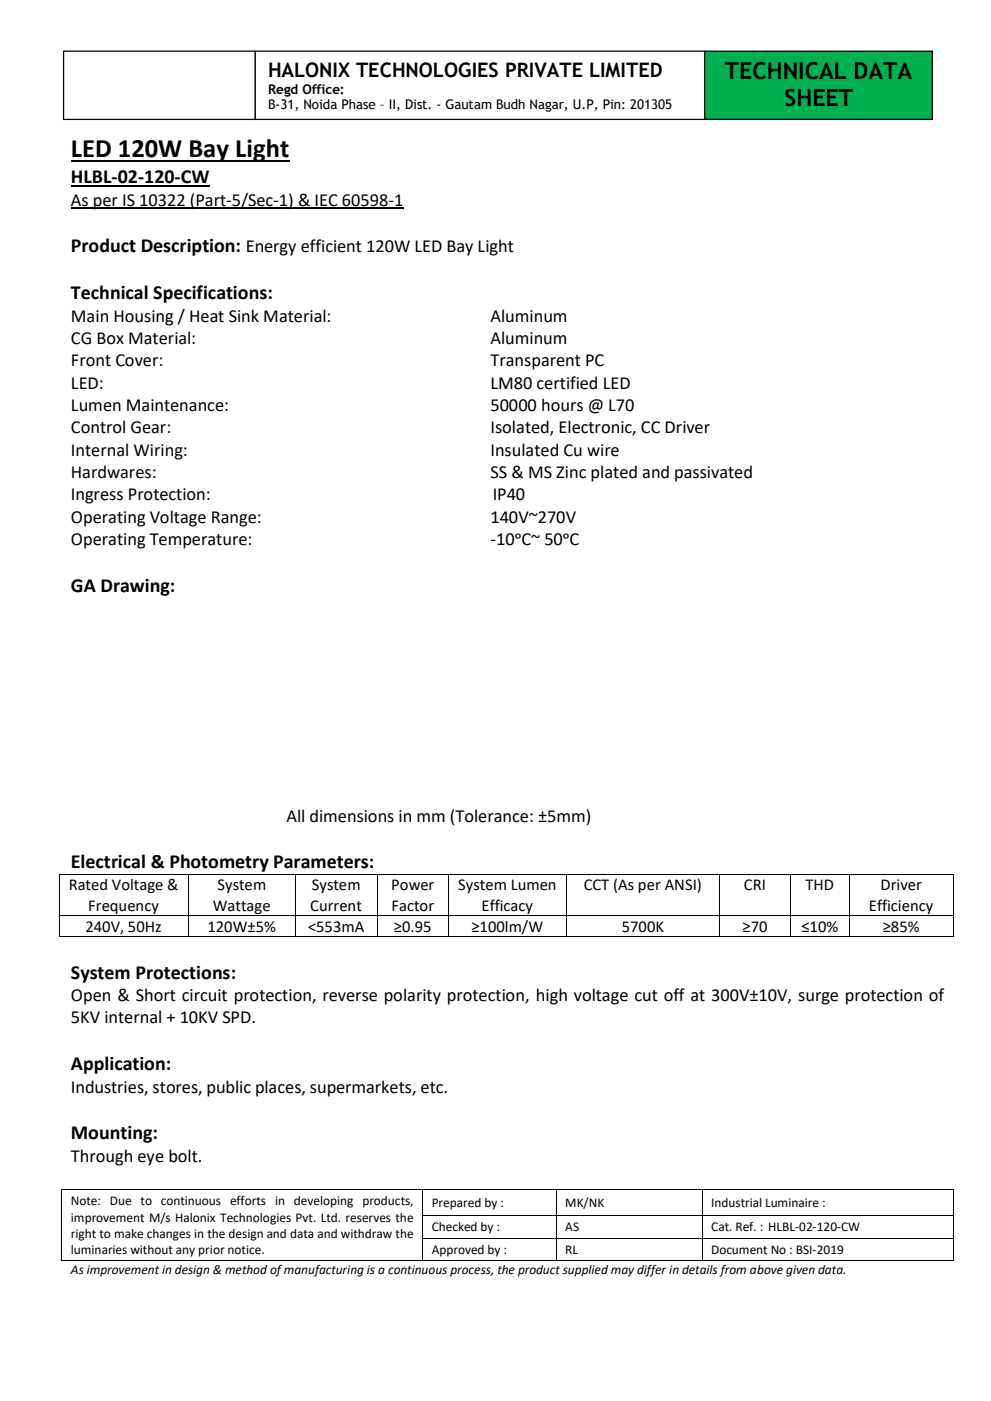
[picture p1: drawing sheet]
<svg xmlns="http://www.w3.org/2000/svg" width="210mm" height="297mm" viewBox="0 0 210 297" stroke-linecap="round" stroke-linejoin="round" font-family="sans-serif">
<defs><g id="words">
<text font-size="5.6" x="15" y="33.2">LED 120W Bay Light</text>
<g font-size="5">
<text x="153.7" y="16.7">TECHNICAL DATA</text>
<text x="166.3" y="22.4">SHEET</text>
</g>
<g font-size="4.2">
<text x="56.8" y="16.3">HALONIX TECHNOLOGIES PRIVATE LIMITED</text>
<text x="15" y="38.8">HLBL-02-120-CW</text>
<text x="15" y="53.5">Product Description: Energy efficient 120W LED Bay Light</text>
<text x="15" y="63.3">Technical Specifications:</text>
<text x="15" y="125.4">GA Drawing:</text>
<text x="15" y="184">Electrical &amp; Photometry Parameters:</text>
<text x="15" y="207.4">System Protections:</text>
<text x="15" y="226.8">Application:</text>
<text x="15" y="241.4">Mounting:</text>
</g>
<g font-size="3.9">
<text x="15" y="43.6">As per IS 10322 (Part-5/Sec-1) &amp; IEC 60598-1</text>
<text x="15" y="68.2">Main Housing / Heat Sink Material:</text>
<text x="104" y="68.2">Aluminum</text>
<text x="15" y="72.9">CG Box Material:</text>
<text x="15" y="77.6">Front Cover:</text>
<text x="104" y="72.9">Aluminum</text>
<text x="104" y="77.6">Transparent PC</text>
<text x="15" y="82.3">LED:</text>
<text x="104" y="82.3">LM80 certified LED</text>
<text x="15" y="87.1">Lumen Maintenance:</text>
<text x="104" y="87.1">50000 hours @ L70</text>
<text x="15" y="91.8">Control Gear:</text>
<text x="104" y="91.8">Isolated, Electronic, CC Driver</text>
<text x="15" y="96.6">Internal Wiring:</text>
<text x="15" y="101.3">Hardwares:</text>
<text x="104" y="96.6">Insulated Cu wire</text>
<text x="104" y="101.3">SS &amp; MS Zinc plated and passivated</text>
<text x="15" y="106.1">Ingress Protection:</text>
<text x="104.5" y="106.1">IP40</text>
<text x="15" y="110.8">Operating Voltage Range:</text>
<text x="104" y="110.8">140V~270V</text>
<text x="15" y="115.5">Operating Temperature:</text>
<text x="104" y="115.5">-10ᵒC~ 50ᵒC</text>
<text x="60.7" y="174.2">All dimensions in mm (Tolerance: ±5mm)</text>
<text x="15" y="212.2">Open &amp; Short circuit protection, reverse polarity protection, high voltage cut off at 300V±10V, surge protection of</text>
<text x="15" y="216.9">5KV internal + 10KV SPD.</text>
<text x="15" y="231.6">Industries, stores, public places, supermarkets, etc.</text>
<text x="15" y="246.2">Through eye bolt.</text>
</g>
<g font-size="3.5">
<text x="14.6" y="188.7">Rated Voltage &amp;</text>
<text x="46.1" y="188.7">System</text>
<text x="66.1" y="188.7">System</text>
<text x="82.9" y="188.7">Power</text>
<text x="97.1" y="188.7">System Lumen</text>
<text x="123.7" y="188.7">CCT (As per ANSI)</text>
<text x="157.7" y="188.7">CRI</text>
<text x="170.8" y="188.7">THD</text>
<text x="186.6" y="188.7">Driver</text>
<text x="18.1" y="197.5">240V, 50Hz</text>
<text x="18.7" y="193">Frequency</text>
<text x="44" y="197.5">120W±5%</text>
<text x="45.1" y="193">Wattage</text>
<text x="65.3" y="197.5">&lt;553mA</text>
<text x="65.8" y="193">Current</text>
<text x="83" y="193">Factor</text>
<text x="83.5" y="197.5">≥0.95</text>
<text x="99.9" y="197.5">≥100lm/W</text>
<text x="102.1" y="193">Efficacy</text>
<text x="131.8" y="197.5">5700K</text>
<text x="157.4" y="197.5">≥70</text>
<text x="169.9" y="197.5">≤10%</text>
<text x="184.2" y="193">Efficiency</text>
<text x="187.1" y="197.5">≥85%</text>
</g>
<g font-size="2.8">
<text x="56.8" y="19.9">Regd Office:</text>
<text x="56.8" y="23.2">B-31, Noida Phase – II, Dist. - Gautam Budh Nagar, U.P, Pin: 201305</text>
<text x="15" y="255.4">Note: Due to continuous efforts in developing products,</text>
<text x="91.5" y="255.8">Prepared by :</text>
<text x="119.8" y="255.8">MK/NK</text>
<text x="150.7" y="255.8">Industrial Luminaire :</text>
<text x="15" y="258.9">improvement M/s Halonix Technologies Pvt. Ltd. reserves the</text>
<text x="15" y="262.3">right to make changes in the design and data and withdraw the</text>
<text x="91.5" y="260.9">Checked by :</text>
<text x="119.8" y="260.9">AS</text>
<text x="150.7" y="260.9">Cat. Ref. : HLBL-02-120-CW</text>
<text x="15" y="265.8">luminaries without any prior notice.</text>
<text x="15" y="270">As improvement in design &amp; method of manufacturing is a continuous process, the product supplied may differ in details from above given data.</text>
<text x="91.5" y="265.8">Approved by :</text>
<text x="119.8" y="265.8">RL</text>
<text x="150.7" y="265.8">Document No : BSI-2019</text>
</g>
</g></defs>
<path d="M15 34.1h46.3" fill="none" stroke="#000" stroke-width=".38"/>
<path d="M15 39.4h29.4" fill="none" stroke="#000" stroke-width=".3"/>
<path d="M15 44.2h70.5" fill="none" stroke="#000" stroke-width=".25"/>
<g fill="#000">
<path d="M12.4 185.2h.2v.2h-.2z" fill-rule="evenodd"/>
<path d="M12.4 185.2h.2v.2h-.2z" fill-rule="evenodd"/>
<path d="M12.4 194h.2v.2h-.2z" fill-rule="evenodd"/>
<path d="M12.4 198.5h.2v.2h-.2z" fill-rule="evenodd"/>
<path d="M12.4 198.5h.2v.2h-.2z" fill-rule="evenodd"/>
<path d="M40 185.2h.1v.2h-.1z" fill-rule="evenodd"/>
<path d="M40 194h.1v.2h-.1z" fill-rule="evenodd"/>
<path d="M40 198.5h.1v.2h-.1z" fill-rule="evenodd"/>
<path d="M62.5 185.2h.2v.2h-.2z" fill-rule="evenodd"/>
<path d="M62.5 194h.2v.2h-.2z" fill-rule="evenodd"/>
<path d="M62.5 198.5h.2v.2h-.2z" fill-rule="evenodd"/>
<path d="M80 185.2h.2v.2h-.2z" fill-rule="evenodd"/>
<path d="M80 194h.2v.2h-.2z" fill-rule="evenodd"/>
<path d="M80 198.5h.2v.2h-.2z" fill-rule="evenodd"/>
<path d="M95 185.2h.1v.2h-.1z" fill-rule="evenodd"/>
<path d="M95 194h.1v.2h-.1z" fill-rule="evenodd"/>
<path d="M95 198.5h.1v.2h-.1z" fill-rule="evenodd"/>
<path d="M120 185.2h.2v.2h-.2z" fill-rule="evenodd"/>
<path d="M120 194h.2v.2h-.2z" fill-rule="evenodd"/>
<path d="M120 198.5h.2v.2h-.2z" fill-rule="evenodd"/>
<path d="M152.5 185.2h.2v.2h-.2z" fill-rule="evenodd"/>
<path d="M152.5 194h.2v.2h-.2z" fill-rule="evenodd"/>
<path d="M152.5 198.5h.2v.2h-.2z" fill-rule="evenodd"/>
<path d="M167.5 185.2h.2v.2h-.2z" fill-rule="evenodd"/>
<path d="M167.5 194h.2v.2h-.2z" fill-rule="evenodd"/>
<path d="M167.5 198.5h.2v.2h-.2z" fill-rule="evenodd"/>
<path d="M180 185.2h.2v.2h-.2z" fill-rule="evenodd"/>
<path d="M180 194h.2v.2h-.2z" fill-rule="evenodd"/>
<path d="M180 198.5h.2v.2h-.2z" fill-rule="evenodd"/>
<path d="M201.9 185.2h.2v.2h-.2z" fill-rule="evenodd"/>
<path d="M201.9 185.2h.2v.2h-.2z" fill-rule="evenodd"/>
<path d="M201.9 194h.2v.2h-.2z" fill-rule="evenodd"/>
<path d="M201.9 198.5h.2v.2h-.2z" fill-rule="evenodd"/>
<path d="M201.9 198.5h.2v.2h-.2z" fill-rule="evenodd"/>
<path d="M13 252h.2v.2h-.2z" fill-rule="evenodd"/>
<path d="M13 252h.2v.2h-.2z" fill-rule="evenodd"/>
<path d="M13 257.5h.2v.1h-.2z" fill-rule="evenodd"/>
<path d="M89.6 252h.1v.2h-.1z" fill-rule="evenodd"/>
<path d="M89.6 257.5h.1v.1h-.1z" fill-rule="evenodd"/>
<path d="M117.9 252h.2v.2h-.2z" fill-rule="evenodd"/>
<path d="M117.9 257.5h.2v.1h-.2z" fill-rule="evenodd"/>
<path d="M148.8 252h.1v.2h-.1z" fill-rule="evenodd"/>
<path d="M148.8 257.5h.1v.1h-.1z" fill-rule="evenodd"/>
<path d="M201.9 252h.2v.2h-.2z" fill-rule="evenodd"/>
<path d="M201.9 252h.2v.2h-.2z" fill-rule="evenodd"/>
<path d="M201.9 257.5h.2v.1h-.2z" fill-rule="evenodd"/>
<path d="M13 262.4h.2v.1h-.2z" fill-rule="evenodd"/>
<path d="M13 267.1h.2v.2h-.2z" fill-rule="evenodd"/>
<path d="M13 267.1h.2v.2h-.2z" fill-rule="evenodd"/>
<path d="M89.6 262.4h.1v.1h-.1z" fill-rule="evenodd"/>
<path d="M89.6 267.1h.1v.2h-.1z" fill-rule="evenodd"/>
<path d="M117.9 262.4h.2v.1h-.2z" fill-rule="evenodd"/>
<path d="M117.9 267.1h.2v.2h-.2z" fill-rule="evenodd"/>
<path d="M148.8 262.4h.1v.1h-.1z" fill-rule="evenodd"/>
<path d="M148.8 267.1h.1v.2h-.1z" fill-rule="evenodd"/>
<path d="M201.9 262.4h.2v.1h-.2z" fill-rule="evenodd"/>
<path d="M201.9 267.1h.2v.2h-.2z" fill-rule="evenodd"/>
<path d="M201.9 267.1h.2v.2h-.2z" fill-rule="evenodd"/>
</g>
<g fill="none" stroke="#000" stroke-width=".21">
<path d="M12.5 185.4v8.6M12.5 194.2v4.3M12.6 185.3h27.4M12.6 194.1h27.4M12.6 198.6h27.4M40.1 185.4v8.6M40.1 194.2v4.3M40.1 185.3h22.4M40.1 194.1h22.4M40.1 198.6h22.4M62.6 185.4v8.6M62.6 194.2v4.3"/>
<path d="M62.7 185.3h17.3M62.7 194.1h17.3M62.7 198.6h17.3M80.1 185.4v8.6M80.1 194.2v4.3M80.2 185.3h14.8M80.2 194.1h14.8M80.2 198.6h14.8M95.1 185.4v8.6M95.1 194.2v4.3M95.1 185.3h24.9M95.1 194.1h24.9"/>
<path d="M95.1 198.6h24.9M120.1 185.4v8.6M120.1 194.2v4.3M120.2 185.3h32.3M120.2 194.1h32.3M120.2 198.6h32.3M152.6 185.4v8.6M152.6 194.2v4.3M152.7 185.3h14.8M152.7 194.1h14.8M152.7 198.6h14.8M167.6 185.4v8.6"/>
<path d="M167.6 194.2v4.3M167.7 185.3h12.3M167.7 194.1h12.3M167.7 198.6h12.3M180.1 185.4v8.6M180.1 194.2v4.3M180.2 185.3h21.7M180.2 194.1h21.7M180.2 198.6h21.7M202 185.4v8.6M202 194.2v4.3M13.1 252.2v5.3"/>
<path d="M13.1 257.6v4.8M13.2 252.1h76.4M89.6 252.2v5.3M89.6 257.6v4.8M89.7 252.1h28.2M89.7 257.5h28.2M118 252.2v5.3M118 257.6v4.8M118.1 252.1h30.7M118.1 257.5h30.7M148.8 252.2v5.3M148.8 257.6v4.8"/>
<path d="M148.9 252.1h53M148.9 257.5h53M202 252.2v5.3M202 257.6v4.8M13.1 262.5v4.6M13.2 267.2h76.4M89.6 262.5v4.6M89.7 262.5h28.2M89.7 267.2h28.2M118 262.5v4.6M118.1 262.5h30.7M118.1 267.2h30.7"/>
<path d="M148.8 262.5v4.6M148.9 262.5h53M148.9 267.2h53M202 262.5v4.6"/>
</g>
<path d="M149.4 10.8h48.2v14.5h-48.2z" fill-rule="evenodd" fill="#00b050"/>
<path d="M149.4 10.8h48.2v14.5h-48.2z" fill="none" stroke="#000" stroke-width=".26"/>
<path d="M13.5 10.8h40.6v14.5h-40.6z" fill-rule="evenodd" fill="#fff"/>
<path d="M13.5 10.8h40.6v14.5h-40.6z" fill="none" stroke="#000" stroke-width=".26"/>
<path d="M54.1 10.8h95.3v14.5h-95.3z" fill-rule="evenodd" fill="#fff"/>
<path d="M54.1 10.8h95.3v14.5h-95.3z" fill="none" stroke="#000" stroke-width=".26"/>
<use href="#words"/>
</svg>
